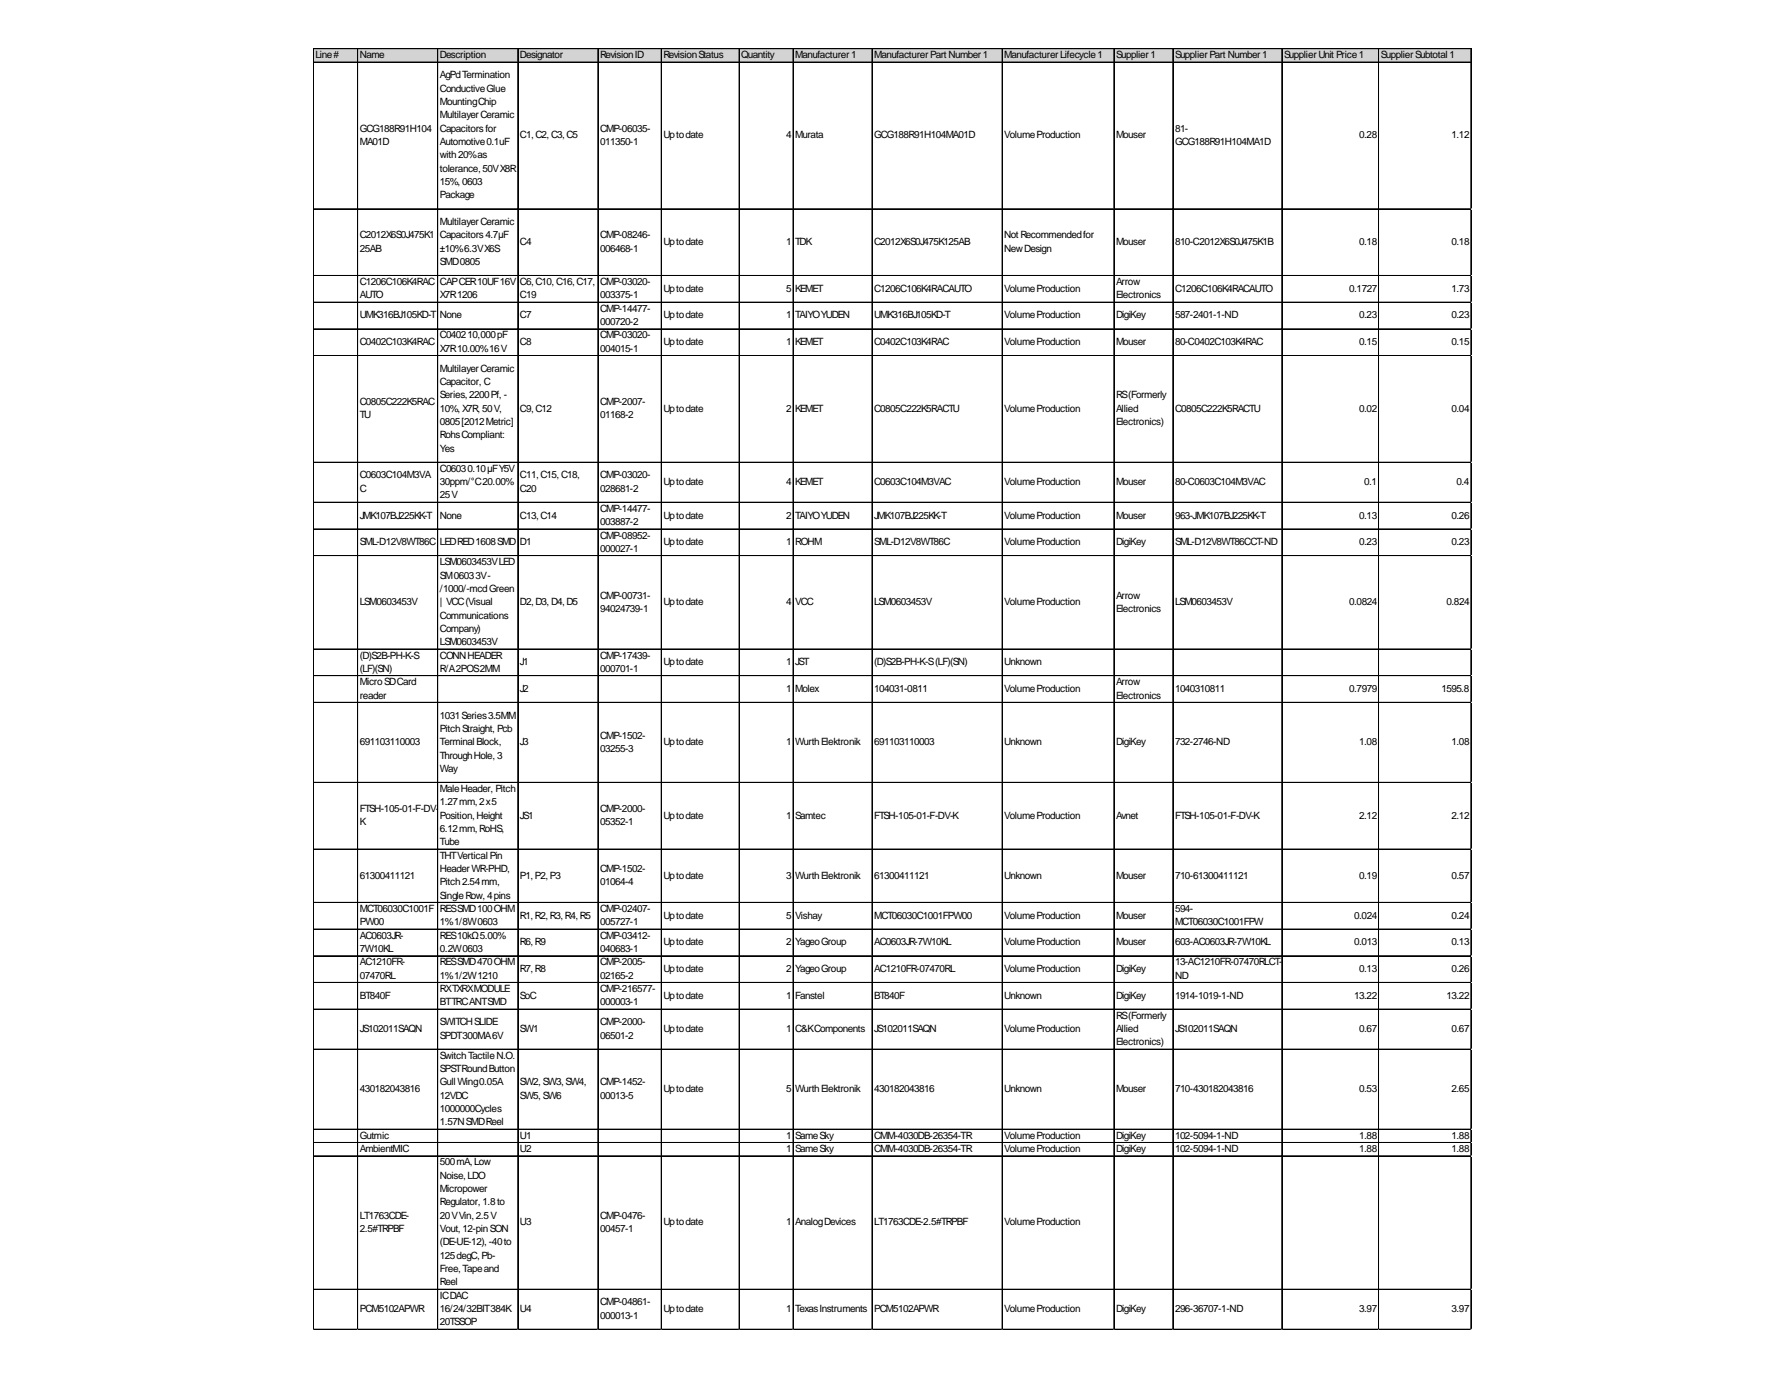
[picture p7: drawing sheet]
<svg xmlns="http://www.w3.org/2000/svg" width="279mm" height="216mm" viewBox="0 0 279 216" stroke-linecap="round" stroke-linejoin="round" font-family="sans-serif">
<defs><g id="words">
<g font-size="1.6">
<text x="49.3" y="9.1">Line#</text>
<text x="56.3" y="9.1">Name</text>
<text x="68.8" y="9.1">Description</text>
<text x="81.3" y="9.1">Designator</text>
<text x="93.8" y="9.1">RevisionID</text>
<text x="103.7" y="9.1">RevisionStatus</text>
<text x="115.9" y="9.1">Quantity</text>
<text x="124.3" y="9.1">Manufacturer1</text>
<text x="136.7" y="9.1">ManufacturerPart Number1</text>
<text x="157" y="9.1">ManufacturerLifecycle1</text>
<text x="174.5" y="9.1">Supplier1</text>
<text x="183.7" y="9.1">SupplierPart Number1</text>
<text x="200.8" y="9.1">SupplierUnit Price1</text>
<text x="215.9" y="9.1">SupplierSubtotal1</text>
<text x="68.8" y="12.2">AgPdTermination</text>
<text x="68.8" y="14.3">ConductiveGlue</text>
<text x="68.8" y="16.4">MountingChip</text>
<text x="56.3" y="20.6">GCG188R91H104</text>
<text x="56.3" y="22.7">MA01D</text>
<text x="68.8" y="18.5">MultilayerCeramic</text>
<text x="68.8" y="20.6">Capacitorsfor</text>
<text x="68.8" y="22.7">Automotive0.1uF</text>
<text x="81.3" y="21.6">C1,C2,C3,C5</text>
<text x="93.8" y="20.6">CMP-06035-</text>
<text x="93.8" y="22.7">011350-1</text>
<text x="103.7" y="21.6">Uptodate</text>
<text x="122.9" y="21.6">4</text>
<text x="124.3" y="21.6">Murata</text>
<text x="136.7" y="21.6">GCG188R91H104MA01D</text>
<text x="157" y="21.6">VolumeProduction</text>
<text x="174.5" y="21.6">Mouser</text>
<text x="183.7" y="20.6">81-</text>
<text x="183.7" y="22.7">GCG188R91H104MA1D</text>
<text x="212.5" y="21.6">0.28</text>
<text x="226.9" y="21.6">1.12</text>
<text x="68.8" y="24.8">with20%as</text>
<text x="68.8" y="26.8">tolerance,50VX8R</text>
<text x="68.8" y="28.9">15%,0603</text>
<text x="68.8" y="31">Package</text>
<text x="68.8" y="35.2">MultilayerCeramic</text>
<text x="56.3" y="37.3">C2012X6S0J475K1</text>
<text x="56.3" y="39.4">25AB</text>
<text x="68.8" y="37.3">Capacitors4.7μF</text>
<text x="68.8" y="39.4">±10%6.3VX6S</text>
<text x="68.8" y="41.4">SMD0805</text>
<text x="81.3" y="38.3">C4</text>
<text x="93.8" y="37.3">CMP-08246-</text>
<text x="93.8" y="39.4">006468-1</text>
<text x="103.7" y="38.3">Uptodate</text>
<text x="122.9" y="38.3">1</text>
<text x="124.3" y="38.3">TDK</text>
<text x="136.7" y="38.3">C2012X6S0J475K125AB</text>
<text x="157" y="37.3">NotRecommendedfor</text>
<text x="157" y="39.4">NewDesign</text>
<text x="174.5" y="38.3">Mouser</text>
<text x="183.7" y="38.3">810-C2012X6S0J475K1B</text>
<text x="212.5" y="38.3">0.18</text>
<text x="226.9" y="38.3">0.18</text>
<text x="56.3" y="44.6">C1206C106K4RAC</text>
<text x="56.3" y="46.7">AUTO</text>
<text x="68.8" y="44.6">CAPCER10UF16V</text>
<text x="68.8" y="46.7">X7R1206</text>
<text x="81.3" y="44.6">C6,C10,C16,C17,</text>
<text x="81.3" y="46.7">C19</text>
<text x="93.8" y="44.6">CMP-03020-</text>
<text x="93.8" y="46.7">003375-1</text>
<text x="103.7" y="45.6">Uptodate</text>
<text x="122.9" y="45.6">5</text>
<text x="124.3" y="45.6">KEMET</text>
<text x="136.7" y="45.6">C1206C106K4RACAUTO</text>
<text x="157" y="45.6">VolumeProduction</text>
<text x="174.5" y="44.6">Arrow</text>
<text x="174.5" y="46.7">Electronics</text>
<text x="183.7" y="45.6">C1206C106K4RACAUTO</text>
<text x="210.9" y="45.6">0.1727</text>
<text x="226.9" y="45.6">1.73</text>
<text x="56.3" y="49.8">UMK316BJ105KD-T</text>
<text x="56.3" y="54">C0402C103K4RAC</text>
<text x="68.8" y="49.8">None</text>
<text x="68.8" y="52.9">C040210,000pF</text>
<text x="81.3" y="49.8">C7</text>
<text x="81.3" y="54">C8</text>
<text x="93.8" y="48.7">CMP-14477-</text>
<text x="93.8" y="50.8">000720-2</text>
<text x="93.8" y="52.9">CMP-03020-</text>
<text x="103.7" y="49.8">Uptodate</text>
<text x="103.7" y="54">Uptodate</text>
<text x="122.9" y="49.8">1</text>
<text x="122.9" y="54">1</text>
<text x="124.3" y="49.8">TAIYOYUDEN</text>
<text x="124.3" y="54">KEMET</text>
<text x="136.7" y="49.8">UMK316BJ105KD-T</text>
<text x="136.7" y="54">C0402C103K4RAC</text>
<text x="157" y="49.8">VolumeProduction</text>
<text x="157" y="54">VolumeProduction</text>
<text x="174.5" y="49.8">DigiKey</text>
<text x="174.5" y="54">Mouser</text>
<text x="183.7" y="49.8">587-2401-1-ND</text>
<text x="183.7" y="54">80-C0402C103K4RAC</text>
<text x="212.5" y="49.8">0.23</text>
<text x="212.5" y="54">0.15</text>
<text x="226.9" y="49.8">0.23</text>
<text x="226.9" y="54">0.15</text>
<text x="68.8" y="55">X7R10.00%16V</text>
<text x="68.8" y="58.1">MultilayerCeramic</text>
<text x="93.8" y="55">004015-1</text>
<text x="56.3" y="63.3">C0805C222K5RAC</text>
<text x="56.3" y="65.4">TU</text>
<text x="68.8" y="60.2">Capacitor, C</text>
<text x="68.8" y="62.3">Series,2200Pf, -</text>
<text x="68.8" y="64.4">10%,X7R,50V,</text>
<text x="81.3" y="64.4">C9,C12</text>
<text x="93.8" y="63.3">CMP-2007-</text>
<text x="93.8" y="65.4">01168-2</text>
<text x="103.7" y="64.4">Uptodate</text>
<text x="122.9" y="64.4">2</text>
<text x="124.3" y="64.4">KEMET</text>
<text x="136.7" y="64.4">C0805C222K5RACTU</text>
<text x="157" y="64.4">VolumeProduction</text>
<text x="174.5" y="62.3">RS(Formerly</text>
<text x="174.5" y="64.4">Allied</text>
<text x="183.7" y="64.4">C0805C222K5RACTU</text>
<text x="212.5" y="64.4">0.02</text>
<text x="226.9" y="64.4">0.04</text>
<text x="68.8" y="66.5">0805[2012Metric]</text>
<text x="68.8" y="68.5">RohsCompliant:</text>
<text x="68.8" y="70.6">Yes</text>
<text x="174.5" y="66.5">Electronics)</text>
<text x="56.3" y="74.8">C0603C104M3VA</text>
<text x="56.3" y="76.9">C</text>
<text x="68.8" y="73.8">C06030.10μFY5V</text>
<text x="68.8" y="75.8">30ppm/°C20.00%</text>
<text x="68.8" y="77.9">25V</text>
<text x="81.3" y="74.8">C11,C15,C18,</text>
<text x="81.3" y="76.9">C20</text>
<text x="93.8" y="74.8">CMP-03020-</text>
<text x="93.8" y="76.9">028681-2</text>
<text x="103.7" y="75.8">Uptodate</text>
<text x="122.9" y="75.8">4</text>
<text x="124.3" y="75.8">KEMET</text>
<text x="136.7" y="75.8">C0603C104M3VAC</text>
<text x="157" y="75.8">VolumeProduction</text>
<text x="174.5" y="75.8">Mouser</text>
<text x="183.7" y="75.8">80-C0603C104M3VAC</text>
<text x="213.3" y="75.8">0.1</text>
<text x="227.7" y="75.8">0.4</text>
<text x="56.3" y="81.1">JMK107BJ225KK-T</text>
<text x="68.8" y="81.1">None</text>
<text x="81.3" y="81.1">C13,C14</text>
<text x="93.8" y="80">CMP-14477-</text>
<text x="93.8" y="82.1">003887-2</text>
<text x="103.7" y="81.1">Uptodate</text>
<text x="122.9" y="81.1">2</text>
<text x="124.3" y="81.1">TAIYOYUDEN</text>
<text x="136.7" y="81.1">JMK107BJ225KK-T</text>
<text x="157" y="81.1">VolumeProduction</text>
<text x="174.5" y="81.1">Mouser</text>
<text x="183.7" y="81.1">963-JMK107BJ225KK-T</text>
<text x="212.5" y="81.1">0.13</text>
<text x="226.9" y="81.1">0.26</text>
<text x="56.3" y="85.2">SML-D12V8WT86C</text>
<text x="68.8" y="85.2">LEDRED1608SMD</text>
<text x="68.8" y="88.4">LSM0603453VLED</text>
<text x="81.3" y="85.2">D1</text>
<text x="93.8" y="84.2">CMP-08952-</text>
<text x="93.8" y="86.3">000027-1</text>
<text x="103.7" y="85.2">Uptodate</text>
<text x="122.9" y="85.2">1</text>
<text x="124.3" y="85.2">ROHM</text>
<text x="136.7" y="85.2">SML-D12V8WT86C</text>
<text x="157" y="85.2">VolumeProduction</text>
<text x="174.5" y="85.2">DigiKey</text>
<text x="183.7" y="85.2">SML-D12V8WT86CCT-ND</text>
<text x="212.5" y="85.2">0.23</text>
<text x="226.9" y="85.2">0.23</text>
<text x="56.3" y="94.6">LSM0603453V</text>
<text x="68.8" y="90.4">SM06033V-</text>
<text x="68.8" y="92.5">/1000/-mcdGreen</text>
<text x="68.8" y="94.6">| VCC(Visual</text>
<text x="81.3" y="94.6">D2,D3,D4,D5</text>
<text x="93.8" y="93.6">CMP-00731-</text>
<text x="93.8" y="95.7">94024739-1</text>
<text x="103.7" y="94.6">Uptodate</text>
<text x="122.9" y="94.6">4</text>
<text x="124.3" y="94.6">VCC</text>
<text x="136.7" y="94.6">LSM0603453V</text>
<text x="157" y="94.6">VolumeProduction</text>
<text x="174.5" y="93.6">Arrow</text>
<text x="174.5" y="95.7">Electronics</text>
<text x="183.7" y="94.6">LSM0603453V</text>
<text x="210.9" y="94.6">0.0824</text>
<text x="226.1" y="94.6">0.824</text>
<text x="68.8" y="96.7">Communications</text>
<text x="68.8" y="98.8">Company)</text>
<text x="68.8" y="100.9">LSM0603453V</text>
<text x="56.3" y="103">(D)S2B-PH-K-S</text>
<text x="56.3" y="105">(LF)(SN)</text>
<text x="56.3" y="107.1">MicroSDCard</text>
<text x="68.8" y="103">CONNHEADER</text>
<text x="68.8" y="105">R/A2POS2MM</text>
<text x="81.3" y="104">J1</text>
<text x="93.8" y="103">CMP-17439-</text>
<text x="93.8" y="105">000701-1</text>
<text x="103.7" y="104">Uptodate</text>
<text x="122.9" y="104">1</text>
<text x="124.3" y="104">JST</text>
<text x="136.7" y="104">(D)S2B-PH-K-S(LF)(SN)</text>
<text x="157" y="104">Unknown</text>
<text x="174.5" y="107.1">Arrow</text>
<text x="56.3" y="109.2">reader</text>
<text x="68.8" y="112.3">1031Series3.5MM</text>
<text x="81.3" y="108.2">J2</text>
<text x="122.9" y="108.2">1</text>
<text x="124.3" y="108.2">Molex</text>
<text x="136.7" y="108.2">104031-0811</text>
<text x="157" y="108.2">VolumeProduction</text>
<text x="174.5" y="109.2">Electronics</text>
<text x="183.7" y="108.2">1040310811</text>
<text x="210.9" y="108.2">0.7979</text>
<text x="225.4" y="108.2">1595.8</text>
<text x="56.3" y="116.5">691103110003</text>
<text x="68.8" y="114.4">PitchStraight, Pcb</text>
<text x="68.8" y="116.5">TerminalBlock,</text>
<text x="68.8" y="118.6">ThroughHole,3</text>
<text x="81.3" y="116.5">J3</text>
<text x="93.8" y="115.5">CMP-1502-</text>
<text x="93.8" y="117.6">03255-3</text>
<text x="103.7" y="116.5">Uptodate</text>
<text x="122.9" y="116.5">1</text>
<text x="124.3" y="116.5">WurthElektronik</text>
<text x="136.7" y="116.5">691103110003</text>
<text x="157" y="116.5">Unknown</text>
<text x="174.5" y="116.5">DigiKey</text>
<text x="183.7" y="116.5">732-2746-ND</text>
<text x="212.5" y="116.5">1.08</text>
<text x="226.9" y="116.5">1.08</text>
<text x="68.8" y="120.7">Way</text>
<text x="68.8" y="123.8">MaleHeader, Pitch</text>
<text x="68.8" y="125.9">1.27mm,2x5</text>
<text x="56.3" y="126.9">FTSH-105-01-F-DV-</text>
<text x="56.3" y="129">K</text>
<text x="68.8" y="128">Position,Height</text>
<text x="68.8" y="130.1">6.12mm,RoHS,</text>
<text x="81.3" y="128">JS1</text>
<text x="93.8" y="126.9">CMP-2000-</text>
<text x="93.8" y="129">05352-1</text>
<text x="103.7" y="128">Uptodate</text>
<text x="122.9" y="128">1</text>
<text x="124.3" y="128">Samtec</text>
<text x="136.7" y="128">FTSH-105-01-F-DV-K</text>
<text x="157" y="128">VolumeProduction</text>
<text x="174.5" y="128">Avnet</text>
<text x="183.7" y="128">FTSH-105-01-F-DV-K</text>
<text x="212.5" y="128">2.12</text>
<text x="226.9" y="128">2.12</text>
<text x="56.3" y="137.4">61300411121</text>
<text x="68.8" y="132.1">Tube</text>
<text x="68.8" y="134.2">THTVerticalPin</text>
<text x="68.8" y="136.3">HeaderWR-PHD,</text>
<text x="81.3" y="137.4">P1,P2,P3</text>
<text x="93.8" y="136.3">CMP-1502-</text>
<text x="103.7" y="137.4">Uptodate</text>
<text x="122.9" y="137.4">3</text>
<text x="124.3" y="137.4">WurthElektronik</text>
<text x="136.7" y="137.4">61300411121</text>
<text x="157" y="137.4">Unknown</text>
<text x="174.5" y="137.4">Mouser</text>
<text x="183.7" y="137.4">710-61300411121</text>
<text x="212.5" y="137.4">0.19</text>
<text x="226.9" y="137.4">0.57</text>
<text x="56.3" y="142.6">MCT06030C1001F</text>
<text x="68.8" y="138.4">Pitch2.54mm,</text>
<text x="68.8" y="140.5">SingleRow,4pins</text>
<text x="68.8" y="142.6">RESSMD100OHM</text>
<text x="81.3" y="143.6">R1,R2,R3,R4,R5</text>
<text x="93.8" y="138.4">01064-4</text>
<text x="93.8" y="142.6">CMP-02407-</text>
<text x="103.7" y="143.6">Uptodate</text>
<text x="122.9" y="143.6">5</text>
<text x="124.3" y="143.6">Vishay</text>
<text x="136.7" y="143.6">MCT06030C1001FPW00</text>
<text x="157" y="143.6">VolumeProduction</text>
<text x="174.5" y="143.6">Mouser</text>
<text x="183.7" y="142.6">594-</text>
<text x="211.7" y="143.6">0.024</text>
<text x="226.9" y="143.6">0.24</text>
<text x="56.3" y="144.7">PW00</text>
<text x="56.3" y="146.7">AC0603JR-</text>
<text x="56.3" y="148.8">7W10KL</text>
<text x="68.8" y="144.7">1%1/8W0603</text>
<text x="68.8" y="146.7">RES10kΩ5.00%</text>
<text x="68.8" y="148.8">0.2W0603</text>
<text x="81.3" y="147.8">R6,R9</text>
<text x="93.8" y="144.7">005727-1</text>
<text x="93.8" y="146.7">CMP-03412-</text>
<text x="93.8" y="148.8">040683-1</text>
<text x="103.7" y="147.8">Uptodate</text>
<text x="122.9" y="147.8">2</text>
<text x="124.3" y="147.8">YageoGroup</text>
<text x="136.7" y="147.8">AC0603JR-7W10KL</text>
<text x="157" y="147.8">VolumeProduction</text>
<text x="174.5" y="147.8">Mouser</text>
<text x="183.7" y="144.7">MCT06030C1001FPW</text>
<text x="183.7" y="147.8">603-AC0603JR-7W10KL</text>
<text x="211.7" y="147.8">0.013</text>
<text x="226.9" y="147.8">0.13</text>
<text x="56.3" y="150.9">AC1210FR-</text>
<text x="56.3" y="153">07470RL</text>
<text x="68.8" y="150.9">RESSMD470OHM</text>
<text x="68.8" y="153">1%1/2W1210</text>
<text x="68.8" y="155.1">RXTXRXMODULE</text>
<text x="81.3" y="152">R7,R8</text>
<text x="93.8" y="150.9">CMP-2005-</text>
<text x="93.8" y="153">02165-2</text>
<text x="93.8" y="155.1">CMP-216577-</text>
<text x="103.7" y="152">Uptodate</text>
<text x="122.9" y="152">2</text>
<text x="124.3" y="152">YageoGroup</text>
<text x="136.7" y="152">AC1210FR-07470RL</text>
<text x="157" y="152">VolumeProduction</text>
<text x="174.5" y="152">DigiKey</text>
<text x="183.7" y="150.9">13-AC1210FR-07470RLCT-</text>
<text x="183.7" y="153">ND</text>
<text x="212.5" y="152">0.13</text>
<text x="226.9" y="152">0.26</text>
<text x="56.3" y="156.1">BT840F</text>
<text x="56.3" y="161.3">JS102011SAQN</text>
<text x="68.8" y="157.2">BTTRCANTSMD</text>
<text x="68.8" y="160.3">SWITCHSLIDE</text>
<text x="81.3" y="156.1">SoC</text>
<text x="81.3" y="161.3">SW1</text>
<text x="93.8" y="157.2">000003-1</text>
<text x="93.8" y="160.3">CMP-2000-</text>
<text x="103.7" y="156.1">Uptodate</text>
<text x="103.7" y="161.3">Uptodate</text>
<text x="122.9" y="156.1">1</text>
<text x="122.9" y="161.3">1</text>
<text x="124.3" y="156.1">Fanstel</text>
<text x="124.3" y="161.3">C&amp;KComponents</text>
<text x="136.7" y="156.1">BT840F</text>
<text x="136.7" y="161.3">JS102011SAQN</text>
<text x="157" y="156.1">Unknown</text>
<text x="157" y="161.3">VolumeProduction</text>
<text x="174.5" y="156.1">DigiKey</text>
<text x="174.5" y="159.3">RS(Formerly</text>
<text x="174.5" y="161.3">Allied</text>
<text x="183.7" y="156.1">1914-1019-1-ND</text>
<text x="183.7" y="161.3">JS102011SAQN</text>
<text x="211.7" y="156.1">13.22</text>
<text x="212.5" y="161.3">0.67</text>
<text x="226.1" y="156.1">13.22</text>
<text x="226.9" y="161.3">0.67</text>
<text x="68.8" y="162.4">SPDT300MA6V</text>
<text x="68.8" y="165.5">SwitchTactileN.O.</text>
<text x="68.8" y="167.6">SPSTRoundButton</text>
<text x="93.8" y="162.4">06501-2</text>
<text x="174.5" y="163.4">Electronics)</text>
<text x="56.3" y="170.7">430182043816</text>
<text x="68.8" y="169.7">Gull Wing0.05A</text>
<text x="68.8" y="171.8">12VDC</text>
<text x="68.8" y="173.9">1000000Cycles</text>
<text x="81.3" y="169.7">SW2,SW3,SW4,</text>
<text x="81.3" y="171.8">SW5,SW6</text>
<text x="93.8" y="169.7">CMP-1452-</text>
<text x="93.8" y="171.8">00013-5</text>
<text x="103.7" y="170.7">Uptodate</text>
<text x="122.9" y="170.7">5</text>
<text x="124.3" y="170.7">WurthElektronik</text>
<text x="136.7" y="170.7">430182043816</text>
<text x="157" y="170.7">Unknown</text>
<text x="174.5" y="170.7">Mouser</text>
<text x="183.7" y="170.7">710-430182043816</text>
<text x="212.5" y="170.7">0.53</text>
<text x="226.9" y="170.7">2.65</text>
<text x="56.3" y="178">Gutmic</text>
<text x="68.8" y="175.9">1.57NSMDReel</text>
<text x="81.3" y="178">U1</text>
<text x="122.9" y="178">1</text>
<text x="124.3" y="178">SameSky</text>
<text x="136.7" y="178">CMM-4030DB-26354-TR</text>
<text x="157" y="178">VolumeProduction</text>
<text x="174.5" y="178">DigiKey</text>
<text x="183.7" y="178">102-5094-1-ND</text>
<text x="212.5" y="178">1.88</text>
<text x="226.9" y="178">1.88</text>
<text x="56.3" y="180.1">AmbientMIC</text>
<text x="68.8" y="182.2">500mA,Low</text>
<text x="68.8" y="184.3">Noise,LDO</text>
<text x="81.3" y="180.1">U2</text>
<text x="122.9" y="180.1">1</text>
<text x="124.3" y="180.1">SameSky</text>
<text x="136.7" y="180.1">CMM-4030DB-26354-TR</text>
<text x="157" y="180.1">VolumeProduction</text>
<text x="174.5" y="180.1">DigiKey</text>
<text x="183.7" y="180.1">102-5094-1-ND</text>
<text x="212.5" y="180.1">1.88</text>
<text x="226.9" y="180.1">1.88</text>
<text x="56.3" y="190.5">LT1763CDE-</text>
<text x="68.8" y="186.4">Micropower</text>
<text x="68.8" y="188.5">Regulator, 1.8to</text>
<text x="68.8" y="190.5">20VVin,2.5V</text>
<text x="81.3" y="191.6">U3</text>
<text x="93.8" y="190.5">CMP-0476-</text>
<text x="103.7" y="191.6">Uptodate</text>
<text x="122.9" y="191.6">1</text>
<text x="124.3" y="191.6">AnalogDevices</text>
<text x="136.7" y="191.6">LT1763CDE-2.5#TRPBF</text>
<text x="157" y="191.6">VolumeProduction</text>
<text x="56.3" y="192.6">2.5#TRPBF</text>
<text x="68.8" y="192.6">Vout, 12-pinSON</text>
<text x="68.8" y="194.7">(DE-UE-12),-40to</text>
<text x="68.8" y="196.8">125degC,Pb-</text>
<text x="93.8" y="192.6">00457-1</text>
<text x="68.8" y="198.9">Free,Tapeand</text>
<text x="68.8" y="201">Reel</text>
<text x="68.8" y="203.1">ICDAC</text>
<text x="56.3" y="205.1">PCM5102APWR</text>
<text x="68.8" y="205.1">16/24/32BIT384K</text>
<text x="68.8" y="207.2">20TSSOP</text>
<text x="81.3" y="205.1">U4</text>
<text x="93.8" y="204.1">CMP-04861-</text>
<text x="93.8" y="206.2">000013-1</text>
<text x="103.7" y="205.1">Uptodate</text>
<text x="122.9" y="205.1">1</text>
<text x="124.3" y="205.1">TexasInstruments</text>
<text x="136.7" y="205.1">PCM5102APWR</text>
<text x="157" y="205.1">VolumeProduction</text>
<text x="174.5" y="205.1">DigiKey</text>
<text x="183.7" y="205.1">296-36707-1-ND</text>
<text x="212.5" y="205.1">3.97</text>
<text x="226.9" y="205.1">3.97</text>
</g>
</g></defs>
<path d="M49 7.7h181.1v2.1h-181.1z" fill="#d3d3d3"/>
<g fill="none" stroke="#000" stroke-width=".16">
<path d="M49 7.6v200.3M49 7.6h181.1M49 7.7h181.1M49 9.7h181.1M55.9 7.7v200.2M56 7.7v200.2M68.4 7.7v200.2M68.5 7.7v200.2M81 7.7v200.2M93.5 7.7v200.2M103.4 7.7v200.2M115.6 7.7v200.2"/>
<path d="M124 7.7v200.2M136.3 7.7v200.2M136.4 7.7v200.2M156.7 7.7v200.2M174.2 7.7v200.2M183.4 7.7v200.2M200.4 7.7v200.2M200.5 7.7v200.2M215.5 7.7v200.2M215.6 7.7v200.2M230 7.7v200.2M49 32.6h181.1"/>
<path d="M49 32.7h181.1M49 43.1h181.1M49 47.2h181.1M49 47.3h181.1M49 51.4h181.1M49 55.6h181.1M49 72.3h181.1M49 78.5h181.1M49 78.6h181.1M49 82.7h181.1M49 86.9h181.1M49 101.5h181.1"/>
<path d="M49 105.6h181.1M49 105.7h181.1M49 109.8h181.1M49 122.3h181.1M49 132.7h181.1M49 132.8h181.1M49 141.1h181.1M49 145.2h181.1M49 145.3h181.1M49 149.4h181.1M49 149.5h181.1M49 153.6h181.1"/>
<path d="M49 157.8h181.1M49 164h181.1M49 164.1h181.1M49 176.5h181.1M49 176.6h181.1M49 178.6h181.1M49 178.7h181.1M49 180.7h181.1M49 201.5h181.1M49 201.6h181.1M49 207.8h181.1"/>
</g>
<path d="M49 207.9h.1" fill="none" stroke="#e0e0e0" stroke-width=".16"/>
<path d="M55.9 207.9h.1" fill="none" stroke="#e0e0e0" stroke-width=".16"/>
<path d="M55.9 207.9h.1z" fill="#e0e0e0"/>
<path d="M68.4 207.9h.1" fill="none" stroke="#e0e0e0" stroke-width=".16"/>
<path d="M68.4 207.9h.1z" fill="#e0e0e0"/>
<path d="M81 207.9h.1" fill="none" stroke="#e0e0e0" stroke-width=".16"/>
<path d="M93.5 207.9h.1" fill="none" stroke="#e0e0e0" stroke-width=".16"/>
<path d="M93.5 207.9h.1z" fill="#e0e0e0"/>
<path d="M103.4 207.9h.1" fill="none" stroke="#e0e0e0" stroke-width=".16"/>
<path d="M103.4 207.9h.1z" fill="#e0e0e0"/>
<path d="M115.6 207.9h.1" fill="none" stroke="#e0e0e0" stroke-width=".16"/>
<path d="M124 207.9h.1" fill="none" stroke="#e0e0e0" stroke-width=".16"/>
<path d="M124 207.9h.1z" fill="#e0e0e0"/>
<path d="M136.3 207.9h.1" fill="none" stroke="#e0e0e0" stroke-width=".16"/>
<path d="M136.3 207.9h.1z" fill="#e0e0e0"/>
<path d="M156.7 207.9h.1" fill="none" stroke="#e0e0e0" stroke-width=".16"/>
<path d="M156.7 207.9h.1z" fill="#e0e0e0"/>
<path d="M174.2 207.9h.1" fill="none" stroke="#e0e0e0" stroke-width=".16"/>
<path d="M183.4 207.9h.1" fill="none" stroke="#e0e0e0" stroke-width=".16"/>
<path d="M183.4 207.9h.1z" fill="#e0e0e0"/>
<path d="M200.4 207.9h.1" fill="none" stroke="#e0e0e0" stroke-width=".16"/>
<path d="M200.4 207.9h.1z" fill="#e0e0e0"/>
<path d="M215.5 207.9h.1" fill="none" stroke="#e0e0e0" stroke-width=".16"/>
<path d="M215.5 207.9h.1z" fill="#e0e0e0"/>
<path d="M230 207.9h.1" fill="none" stroke="#e0e0e0" stroke-width=".16"/>
<path d="M230 207.9h.1z" fill="#e0e0e0"/>
<path d="M230.1 32.6h.1" fill="none" stroke="#e0e0e0" stroke-width=".16"/>
<path d="M230.1 32.6v.1z" fill="#e0e0e0"/>
<path d="M230.1 43.1h.1" fill="none" stroke="#e0e0e0" stroke-width=".16"/>
<path d="M230.1 43.1v.1z" fill="#e0e0e0"/>
<path d="M230.1 47.2h.1" fill="none" stroke="#e0e0e0" stroke-width=".16"/>
<path d="M230.1 47.2v.1z" fill="#e0e0e0"/>
<path d="M230.1 51.4h.1" fill="none" stroke="#e0e0e0" stroke-width=".16"/>
<path d="M230.1 51.4v.1z" fill="#e0e0e0"/>
<path d="M230.1 55.6h.1" fill="none" stroke="#e0e0e0" stroke-width=".16"/>
<path d="M230.1 55.6v.1z" fill="#e0e0e0"/>
<path d="M230.1 72.3h.1" fill="none" stroke="#e0e0e0" stroke-width=".16"/>
<path d="M230.1 78.5h.1" fill="none" stroke="#e0e0e0" stroke-width=".16"/>
<path d="M230.1 78.5v.1z" fill="#e0e0e0"/>
<path d="M230.1 82.7h.1" fill="none" stroke="#e0e0e0" stroke-width=".16"/>
<path d="M230.1 82.7v.1z" fill="#e0e0e0"/>
<path d="M230.1 86.9h.1" fill="none" stroke="#e0e0e0" stroke-width=".16"/>
<path d="M230.1 101.5h.1" fill="none" stroke="#e0e0e0" stroke-width=".16"/>
<path d="M230.1 105.6h.1" fill="none" stroke="#e0e0e0" stroke-width=".16"/>
<path d="M230.1 105.6v.1z" fill="#e0e0e0"/>
<path d="M230.1 109.8h.1" fill="none" stroke="#e0e0e0" stroke-width=".16"/>
<path d="M230.1 109.8v.1z" fill="#e0e0e0"/>
<path d="M230.1 122.3h.1" fill="none" stroke="#e0e0e0" stroke-width=".16"/>
<path d="M230.1 122.3v.1z" fill="#e0e0e0"/>
<path d="M230.1 132.7h.1" fill="none" stroke="#e0e0e0" stroke-width=".16"/>
<path d="M230.1 132.7v.1z" fill="#e0e0e0"/>
<path d="M230.1 141.1h.1" fill="none" stroke="#e0e0e0" stroke-width=".16"/>
<path d="M230.1 141.1v.1z" fill="#e0e0e0"/>
<path d="M230.1 145.2h.1" fill="none" stroke="#e0e0e0" stroke-width=".16"/>
<path d="M230.1 145.2v.1z" fill="#e0e0e0"/>
<path d="M230.1 149.4h.1" fill="none" stroke="#e0e0e0" stroke-width=".16"/>
<path d="M230.1 149.4v.1z" fill="#e0e0e0"/>
<path d="M230.1 153.6h.1" fill="none" stroke="#e0e0e0" stroke-width=".16"/>
<path d="M230.1 153.6v.1z" fill="#e0e0e0"/>
<path d="M230.1 157.8h.1" fill="none" stroke="#e0e0e0" stroke-width=".16"/>
<path d="M230.1 164h.1" fill="none" stroke="#e0e0e0" stroke-width=".16"/>
<path d="M230.1 164v.1z" fill="#e0e0e0"/>
<path d="M230.1 176.5h.1" fill="none" stroke="#e0e0e0" stroke-width=".16"/>
<path d="M230.1 176.5v.1z" fill="#e0e0e0"/>
<path d="M230.1 178.6h.1" fill="none" stroke="#e0e0e0" stroke-width=".16"/>
<path d="M230.1 178.6v.1z" fill="#e0e0e0"/>
<path d="M230.1 180.7h.1" fill="none" stroke="#e0e0e0" stroke-width=".16"/>
<path d="M230.1 180.7v.1z" fill="#e0e0e0"/>
<path d="M230.1 201.5h.1" fill="none" stroke="#e0e0e0" stroke-width=".16"/>
<path d="M230.1 201.5v.1z" fill="#e0e0e0"/>
<path d="M230.1 207.8h.1" fill="none" stroke="#e0e0e0" stroke-width=".16"/>
<path d="M230.1 207.8v.1z" fill="#e0e0e0"/>
<use href="#words"/>
</svg>
